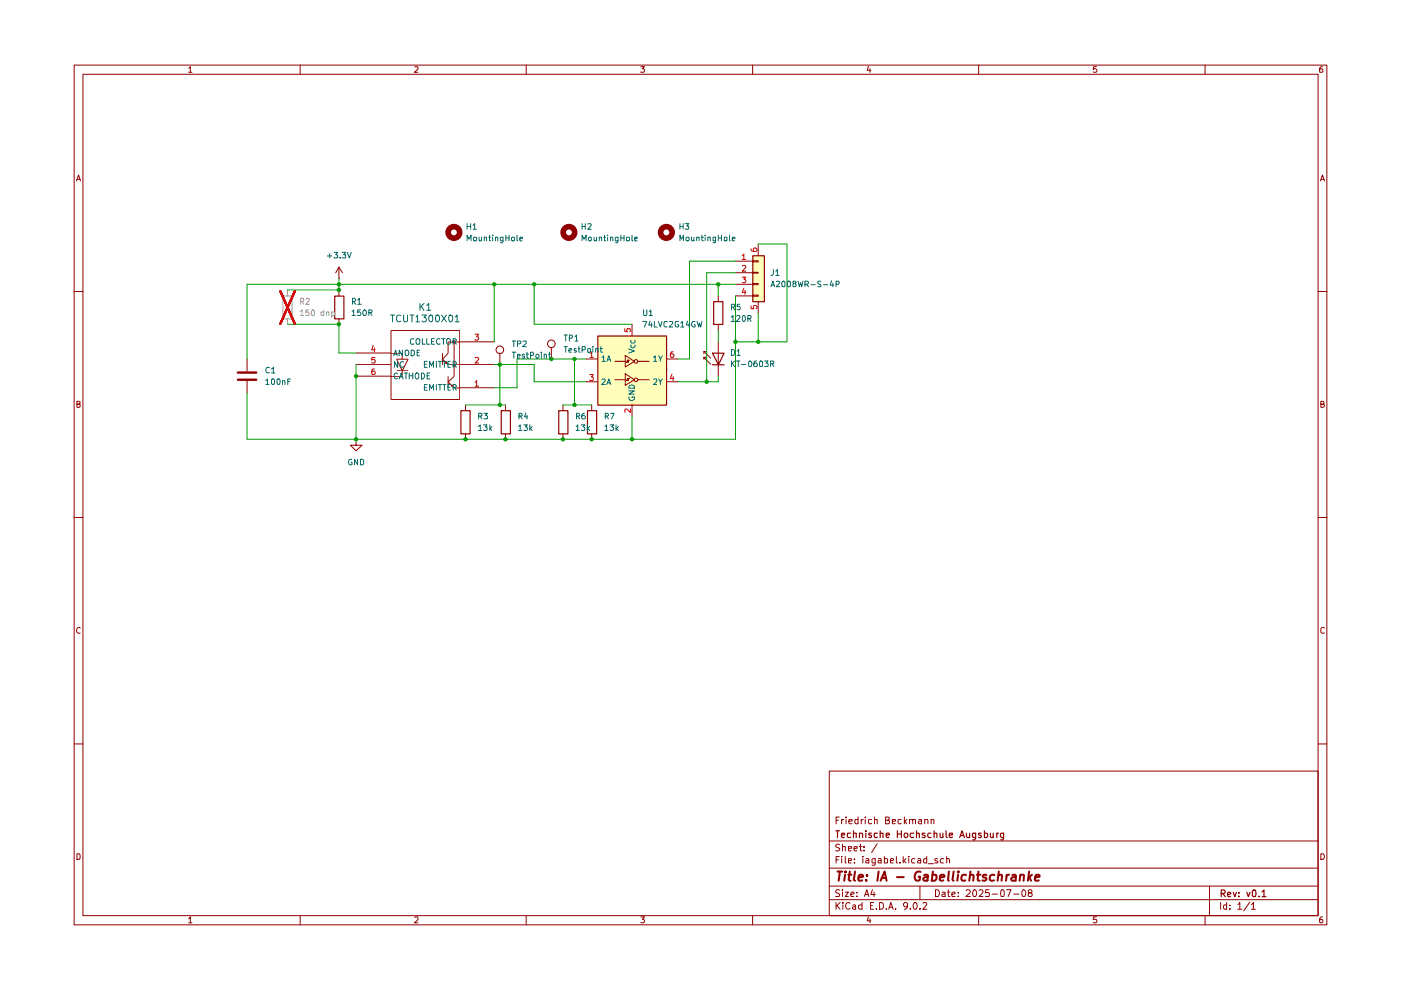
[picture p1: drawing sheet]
<svg xmlns="http://www.w3.org/2000/svg" width="297mm" height="210mm" viewBox="0 0 297 210" stroke-linecap="round" stroke-linejoin="round" font-family="sans-serif">
<g fill="none" stroke="#910000" stroke-width=".21">
<path d="M15.7 13.8h265.6v182.3h-265.6zM17.6 15.7h261.9v178.4h-261.9zM40 14.5l.4-.4v1.2M40 15.3h.7M63.6 13.8v1.9M87.9 14.2l.6-.1 .1 .5-.7 .7h.7M111.6 13.8v1.9M135.9 14.1h.7l-.4 .5 .4 .2v.4l-.1 .1-.6-.1M159.6 13.8v1.9M184.1 14.1l-.2 .8h.7M184.5 14.6v.7M207.5 13.8v1.9"/>
<path d="M232.5 14.1h-.6l-.1 .6 .2-.1h.3l.3 .2v.4l-.2 .1-.6-.1M255.5 13.8v1.9M280.4 14.1h-.4l-.2 .3v.8l.6 .1v-.7h-.4l-.2 .2M16.2 38.4l.5-1.3 .4 1.3M16.3 38h.6M280 38.4l.4-1.3 .4 1.3M280.1 38h.6M15.7 61.8h1.9M279.5 61.8h1.8M16.3 85.7l.6-.1v-.4l-.6-.1v1.3h.5l.2-.2v-.4l-.3-.1M280 85.7l.6-.1v-.4l-.6-.1v1.3h.6l.2-.5-.3-.2M15.7 109.7h1.9"/>
<path d="M279.5 109.7h1.8M17 133.2v-.1a.58 .58 0 0 0-.8 .5 .58 .58 0 0 0 .8 .6M280.8 133.2l-.2-.2-.5 .2-.1 .8a.52 .52 0 0 0 .8 .2M15.7 157.7h1.9M279.5 157.7h1.8M175.8 163.5h103.7v30.6h-103.7zM175.8 178.3h103.7M177.3 173.9h.5M177.9 173.2h-.6v1.5M178 179.1l-.6-.1-.2 .2 .2 .5 .6 .3-.2 .4-.6-.1M178.4 173.7v1M178.6 179.6l.6-.1v.9"/>
<path d="M178.6 179v1.4M178.9 173.7h-.3l-.2 .3M179.4 173.2v.2M179.4 173.7v1M179.9 179.9l.7-.1-.1-.3h-.6v.8h.6M180 174.2l.7-.1v-.4h-.6l-.1 .2v.6l.2 .2 .5-.1M181.1 179.9l.7-.1-.1-.3h-.5l-.1 .2 .1 .6h.5M181.9 173.7h-.6l-.1 .3 .1 .6h.6M181.9 173.2v1.5M182.2 179.5h.6M182.4 179v1.3l.4 .1M182.6 173.7v1"/>
<path d="M183 173.7h-.2l-.2 .3M183.2 179.5v.2M183.4 173.2v.2M183.4 173.7v1M184.8 173.7h-.6l-.1 .3 .1 .6h.6M185.4 173.8l.6-.1v1M185.4 173.2v1.5M186 178.9l-1.2 1.9M187.8 173.9l.6-.1 .1-.4-.2-.2h-.5v1.5h.6l.2-.3v-.2l-.3-.3M189.2 174.2l.7-.1-.1-.4h-.6v.9h.6M191.1 173.7h-.5l-.2 .3v.4l.2 .3 .5-.1M191.7 173.2v1.5"/>
<path d="M191.8 174.1l.4 .6M192.2 173.7l-.5 .5M192.8 173.8l.6-.1 .1 1M192.8 173.7v1M193.5 173.9v-.2h.5l.1 1M194.8 173.7h.5l.1 1M195.4 174.1h-.4l-.3 .2 .3 .4 .4-.1M196.1 173.8l.6-.1v1M196.1 173.7v1M197.4 173.8l.5-.1 .1 1M197.4 173.7v1M16.3 181h.5l.2 .3v.6l-.2 .3h-.5z"/>
<path d="M40 194.8l.4-.4v1.3M40 195.7h.7M63.6 194.1v2M87.9 194.6l.2-.2h.3l.2 .2v.4l-.7 .7h.7M111.6 194.1v2M135.9 194.4h.7l-.4 .5 .3 .1v.6h-.6M159.6 194.1v2M175.8 190.8h103.7M175.8 187.9h103.7M175.8 184.1h103.7M177.3 191.3v1.5M177.3 182.3h.5"/>
<path d="M177.4 191.9l.7 .9M177.9 181.6h-.6v1.4M178 188.7l-.6-.1-.1 .2v.4l.5 .2 .2 .4-.1 .3h-.7M178.1 191.3l-.8 .9M178.4 181.6v.1M178.4 182v1M178.6 188.6v.2M178.6 189.1v1M178.7 191.3v.2M178.7 191.9v.9M179.2 189.1h.7l-.7 1h.7M179.2 181.6v1.4h.2"/>
<path d="M179.9 182.5l.7-.1-.1-.3h-.6v.9h.6M180.2 191.5a.68 .68 0 0 0-.9 .4 .68 .68 0 0 0 .6 .9l.3-.2M180.4 189.7l.7-.2-.2-.4-.5 .2v.6l.1 .2h.5M180.8 191.9h.4l.2 .1v.8M181.2 182.9v.1M181.2 182.1v.2M181.4 192.2l-.6 .1-.1 .1 .3 .4 .4-.1M181.7 190v.1M181.7 189.2v.1M182.8 191.9h-.7l-.1 .6a.52 .52 0 0 0 .8 .2M182.8 191.3v1.5M182.9 181.6v.1"/>
<path d="M182.9 182v1M183.2 180.3v.1M183.3 190.1l.5-1.5 .4 1.5M183.4 189.7h.7M183.6 182.1h.6v.9h-.6l-.1-.4 .7-.2M184.1 194.4l-.2 .8h.7M184.5 194.8v.9M184.5 192h.5M185 188.6l-.4 1.1h1M185.2 191.3h-.7v1.5h.7M185.3 189.1v1M185.6 182l-.1 1.4h-.6"/>
<path d="M185.6 182.1l-.5-.1-.2 .2v.7l.7 .1M185.8 192.6v.2M186.2 182.1l.5-.1 .1 .3v.7h-.6v-.4l.6-.2M186.5 191.3a.73 .73 0 0 1 .9 .8 .73 .73 0 0 1-.9 .7zM187.5 181.6v1.4h.6l.1-.8-.3-.2-.4 .1M187.9 192.6v.2M188.4 192.8l.5-1.5 .5 1.5M188.5 192.4h.7M188.8 182.5l.7-.1-.1-.3-.5-.1-.1 .3 .1 .7h.5M189.9 192.6v.2M190 181.6v1.2l.3 .2M190.8 182.9v.1"/>
<path d="M191.5 181.6v1.4M191.7 182.5l.4 .5M192.1 182l-.6 .6M192.4 191.9l-.2 .3-.4 .1-.2-.4v-.3l.2-.3 .6 .3-.1 .8-.3 .4h-.3M192.7 181.6v.1M192.7 182v1M193 192.6v.2M193.9 191.3a.78 .78 0 0 1 .6 .6 .78 .78 0 0 1-.2 .8l-.2 .1a.8 .8 0 0 1-.5-.7 .8 .8 0 0 1 .3-.8zM193.9 182.1l-.4-.1-.2 .3 .1 .6 .5 .1M194.6 182.1l.4-.1 .2 .3v.7h-.6l-.1-.4 .7-.2M195 192.6v.2M195 187.9v2.9"/>
<path d="M195.7 191.5l.2-.2h.3l.3 .5-.9 1h.9M196.5 181.6v1.4h-.5l-.2-.7 .3-.3 .4 .1M196.8 183.1h1.1M198.3 188.6a.81 .81 0 0 1 .9 .5 .81 .81 0 0 1-.3 1h-.6zM198.8 182.1a.36 .36 0 0 0-.6 .2l.7 .4-.1 .3h-.6M199.8 189.2h.6v.9h-.6l-.1-.4 .7-.2M200 182.1l-.4-.1-.2 .3 .1 .7h.5M200.7 182.2v-.1a.36 .36 0 0 1 .6 .2v.7M200.7 181.6v1.4M200.9 189.1h.5M201.1 188.6v1.3v.2h.3M201.8 189.7l.7-.2v-.3l-.4-.1-.3 .2 .1 .8h.6"/>
<path d="M203.2 190v.1M203.2 189.2v.1M204.9 188.8l.1-.2h.4l.3 .5-.1 .2-.8 .8h.9M206.6 188.6a.87 .87 0 0 1 .2 1.5h-.3l-.3-.5 .1-.6zM207.5 194.1v2M207.6 188.8l.6-.2 .2 .4-.1 .3-.7 .8h.8M209.7 188.6h-.7l-.1 .7h.8v.8l-.8-.1M210.4 189.6h1.1M212.2 188.8l.4-.2 .3 .4v.8l-.2 .3-.5-.1zM213.4 188.6h.9l-.5 1.5M214.9 189.6h1.1M217 188.6a.87 .87 0 0 1 .2 1.5h-.3l-.3-.5 .1-.6z"/>
<path d="M218.3 189.3l-.3-.3 .2-.3 .4-.1 .2 .4-.2 .3-.5 .1-.1 .4 .2 .3 .6-.1v-.4l-.2-.3M232.5 194.4h-.6l-.1 .6h.7v.6h-.7M255.5 194.1v2M256.4 187.9v6.2M258.8 191.3v1.5M260.1 191.9h-.5l-.2 .2v.4l.2 .3 .5-.1M260.1 191.3v1.5M260.7 192.6v.2M260.7 191.9v.1M262.4 191.8l.5-.5v1.5M262.4 192.8h.9M265 191.3l-1.3 1.8"/>
<path d="M265.3 191.8l.4-.5v1.5M265.3 192.8h.9M280 181h.6l.1 .3 .1 .4-.2 .5h-.6zM280.4 194.4h-.3l-.3 .3 .1 .9a.36 .36 0 0 0 .6-.2v-.2a.35 .35 0 0 0-.4-.3 .35 .35 0 0 0-.3 .3"/>
</g>
<g fill="none" stroke="#910000" stroke-width=".25">
<path d="M177.2 176.1h.8M177.6 176.1v1.5M178.4 177.1l.7-.1-.1-.3h-.5l-.1 .1 .1 .7h.5M180.4 176.7h-.7v.7l.2 .2 .5-.1M180.9 176.7h.6v.9M180.9 176.1v1.5M182.2 176.7h.6l.1 .9M182.2 176.7v.9M183.6 176.1v.1M183.6 176.7v.9M184.8 176.7h-.6v.1l.6 .4v.3h-.6M186 176.7h-.6l-.1 .2 .1 .6h.6"/>
<path d="M186.6 176.7h.6v.9M186.6 176.1v1.5M187.9 177.1l.7-.1-.1-.3h-.5l-.1 .1 .1 .7h.5M190.3 176.1v1.5M190.3 176.8h.8M191.1 176.1v1.5M191.8 176.7h.5l.2 .2v.4l-.3 .3h-.2l-.3-.3zM193.7 176.7h-.6l-.1 .6a.52 .52 0 0 0 .7 .2M194.3 176.7h.5l.1 .9M194.3 176.1v1.5M196.1 176.7h-.5l-.1 .1 .6 .4v.3h-.6M197.4 176.7h-.5l-.2 .2v.4l.2 .3 .5-.1"/>
<path d="M198 176.7h.6v.9M198 176.1v1.5M199.3 176.7l.1 .8 .3 .1 .2-.2M199.9 176.7v.9M200.6 176.1v1.2l.2 .3M201.3 177.1l.6-.1v-.3h-.5l-.1 .1 .1 .7h.5M203.5 177.6l.5-1.5 .5 1.5M203.6 177.2h.7M204.9 176.7v.6a.37 .37 0 0 0 .3 .3 .37 .37 0 0 0 .4-.2M205.6 176.7v.9M206.9 177.5h-.6v-.8h.6v1.1l-.3 .3-.3-.1M208 176.7h-.5l-.1 .1 .6 .4v.3h-.6"/>
<path d="M208.7 176.7h.5l.2 .2v.4l-.3 .3-.4-.1M208.7 176.1v1.5M210 176.7v.6a.36 .36 0 0 0 .6 .2v-.1M210.6 176.7v.9M211.3 176.7v.9M211.7 176.7h-.3l-.1 .2M212.8 177.5l-.4 .1-.3-.3 .2-.6h.5v1.1l-.3 .3-.3-.1M258.9 189.4h.8l.1-.5-.4-.2h-.5v1.4M259.3 189.4l.5 .7M260.3 189.7l.7-.2-.2-.3h-.4l-.1 .2v.5l.1 .2 .5-.1M261.5 189.2l.3 .9 .3-.9M262.7 190v.1"/>
<path d="M262.7 189.3v.1M264.3 189.2l.4 .9 .3-.9M265.5 188.9l.4-.2a.82 .82 0 0 1 .2 1.3h-.5zM267 190v.1M267.6 189.1l.4-.4v1.4M267.6 190.1h.8"/>
</g>
<g fill="none" stroke="#910000" stroke-width=".42">
<path d="M177.6 184.8h1M178.1 184.8l-.3 1.9M179.2 185.5l-.2 1.2M179.3 184.8v.2M179.8 185.5h.7M180.2 184.8l-.3 1.7 .5 .2M181.3 184.8l-.3 1.7 .3 .2M182 186.1l1-.2-.1-.4a.6 .6 0 0 0-.9 .2v.9h.8M183.7 186.6v.1M183.8 185.5v.2M186.3 184.8l-.3 1.9M186.7 186.7l.9-1.9 .4 1.9"/>
<path d="M187 186.1h.9M190.2 186h1.4M195.2 184.9a.91 .91 0 0 0-1 .1 .91 .91 0 0 0-.3 .9 .67 .67 0 0 0 .2 .7 .67 .67 0 0 0 .8 0l.2-.7h-.4M195.9 185.5h.8l-.1 1.2M196.8 185.9l-.7 .1-.3 .2v.4l.2 .1 .7-.1M197.7 185.5h.8l.1 .8-.5 .4-.6-.1M197.8 184.8l-.3 1.9M199.3 186.1l1-.2-.1-.4a.6 .6 0 0 0-.9 .2v.9h.7M201.2 184.8l-.2 1.7 .2 .2M202.2 184.8l-.3 1.7 .3 .2M203.1 185.5l-.1 1.2M203.2 184.8l-.2 .1h.3l-.1-.1-.1 .2"/>
<path d="M204.8 185.5h-.7l-.3 .8 .3 .4 .6-.1M205.7 185.6l.2-.1h.4v1.2M205.8 184.8l-.3 1.9M207.1 185.5h.8M207.4 184.8l-.1 1.7 .4 .2M209.1 185.5a.48 .48 0 0 0-.7 .3l.1 .2 .6 .1v.4a.6 .6 0 0 1-.8 .1M210.8 185.5a.65 .65 0 0 0-.9 .3v.8a.64 .64 0 0 0 .8 0M211.7 185.6l.2-.1h.5v1.2M211.8 184.8l-.3 1.9M213.5 185.5l-.2 1.2M214 185.5l-.6 .3M214.6 185.5h.7v1.2"/>
<path d="M215.4 185.9l-.7 .1-.3 .2 .1 .4 .1 .1 .7-.1M216.3 185.6l.3-.1h.5l-.1 1.2M216.3 185.5l-.1 1.2M218.2 184.8l-.3 1.9M218.2 186l.4 .7M218.8 185.5l-.8 .6M219.5 186.1l.9-.2v-.4h-.8l-.2 1 .2 .2 .6-.1"/>
</g>
<path d="M59.5 61.8l3 6.8M62.5 61.8l-3 6.8" fill="none" stroke="#f10000" stroke-width=".42"/>
<g fill="#ffb">
<path d="M126.7 71.2h14.6v14.7h-14.6z"/>
<path d="M159.6 54.2h2.4v9.7h-2.4z"/>
</g>
<path d="M59.5 61.8l3 6.8M62.5 61.8l-3 6.8" fill="none" stroke="#f10000" stroke-width=".42"/>
<path d="M159.6 54.2h2.5v9.8h-2.5zM126.8 71.2h14.5v14.7h-14.5zM151.1 74.9h2.4l-1.2 2.4zM151.1 77.3h2.4M151.3 64h2v4.8h-2zM118.5 87.1h1.9v4.9h-1.9zM124.6 87.1h1.9v4.9h-1.9z" fill="none" stroke="#910000" stroke-width=".25"/>
<g fill="none" stroke="#910000" stroke-width=".21">
<path d="M155.9 55.4h3.7M155.9 57.8h3.7M159.6 55.3h1.2v.2h-1.2zM159.6 57.7h1.2v.2h-1.2zM160.8 51.7v2.5M82.9 70.1h14.6v14.6M95 72.5h2.5M96.5 77.3h1M116.9 73.7v2.4M124.3 76.1h2.4M130.4 76.6h2.2M132.6 75.4l1.9 1.2-1.9 1.2z"/>
<path d="M132.6 79.2l1.9 1.3-1.9 1.2zM132.7 76.8h.5v-.4h-.2v.4M133.2 76.4h.3M134 68.7v2.5M135.2 76.6h2.4M141.3 76.1h2.4M149.2 76.2v-.4h.5h-.5l1.5 1.4M149.2 74.5v.5M149.7 74.5h-.5l1.5 1.4M152.3 62.7v1.2M152.3 68.7v1.3M152.3 72.5v7.3"/>
<path d="M155.9 60.3h3.7M155.9 62.7h3.7M159.6 60.1h1.2v.3h-1.2zM159.6 62.6h1.2v.2h-1.2zM160.8 63.9v2.5M96.3 82.3h1.2M119.4 85.9v1.1M119.4 91.9v1.2M124.3 80.9h2.4M125.4 85.9v1.1M125.4 91.9v1.2M130.4 80.5h2.2"/>
<path d="M132.7 80.7h.5v-.4h-.2v.4M133.2 80.3h.3M134 85.9v2.4M135.2 80.5h2.4M141.3 80.9h2.4"/>
<circle cx="116.9" cy="72.9" r=".8"/>
<circle cx="134.8" cy="76.6" r=".38"/>
<circle cx="134.8" cy="80.5" r=".38"/>
</g>
<g fill="none" stroke="#b90000" stroke-width=".21">
<path d="M157.4 54.2l.3-.4v1.2M157.4 56.4l.6-.1 .1 .3-.7 .9h.7M157.4 58.8h.7l-.4 .4 .4 .2-.1 .5h-.6M157.4 55h.7M159.2 52.7l.1 .5a.92 .92 0 0 0 1.2-.1v-.3l-.3-.2h-.3l-.2 .1v.5l.2 .1M125 79.4h.8l-.4 .5 .4 .1v.5l-.2 .2h-.4l-.2-.2M125.1 74.9l.3-.3v1.2M125.1 75.8h.7M132.5 69.7v.6l.5 .1v-.7h.6v.7M142.5 79.3l-.4 1h.8M142.7 74.6a.55 .55 0 0 0-.6 .5l.1 .6a.42 .42 0 0 0 .6 0 .42 .42 0 0 0 0-.6l-.4-.1-.3 .3M142.7 79.8v.9"/>
<path d="M157.7 61.1l-.3 .9h.7M158 61.6v.8M159.2 64.9v.5h.6l-.1-.5 .2-.1h.3l.3 .2-.2 .4M133.7 86.7v.8l-.9-.8-.3 .2 .1 .5"/>
</g>
<g fill="none" stroke="#006665" stroke-width=".21">
<path d="M127.6 75.8l.4-.4v1.2M127.6 76.6h.7M128.7 76.6l.4-1.2 .4 1.2M128.8 76.3h.5M133.3 74l1.2 .4-1.2 .4M133.8 73.2l-.1 .4a.48 .48 0 0 0 .6 .1 .48 .48 0 0 0 .3-.5M133.8 72.1l-.1 .5 .2 .1h.5l.3-.3-.1-.3M138.6 75.8l.3-.4v1.2M138.6 76.6h.6M139.7 75.4l.3 .7 .4-.7M140 76.1v.5M127.6 80.4l.6-.1 .1 .4-.7 .8h.7"/>
<path d="M128.7 81.5l.4-1.2 .4 1.2M128.8 81.2h.5M133.3 82.9h1.2l-1.2 .7h1.2M133.4 84.2a.61 .61 0 0 0 .3 .7 .61 .61 0 0 0 .8-.2v-.5h-.5v.1M133.4 81.9a.72 .72 0 0 1 1.1 0v.4h-1.2zM138.6 80.4h.6v.5l-.6 .6h.6M139.7 80.3l.3 .6 .4-.6M140 80.9v.6"/>
</g>
<g fill="none" stroke="#910000" stroke-width="1.2">
<circle cx="96.2" cy="49.3" r="1.23"/>
<circle cx="120.6" cy="49.3" r="1.23"/>
<circle cx="141.3" cy="49.3" r="1.23"/>
</g>
<path d="M95.7 81.9l.2-.2 .4 .6z" fill="#910000"/>
<path d="M95 77.3h.9M95 79.8v2.5M96 77.3l.3 .3 .3-.3M96.3 72.5v7.3l-1.3 1.2 .9 .9M95.6 81.9l.3-.3 .3 .6" fill="none" stroke="#910000" stroke-width=".21"/>
<path d="M96.2 72.4l.2 .1-.1 .1-.2-.1z" fill="none" stroke="#910000" stroke-width=".51"/>
<path d="M94.8 76.8l.2 .5-.6-.2z" fill="#910000"/>
<g fill="none" stroke="#910000" stroke-width=".21">
<path d="M71.9 59h.1M71.9 56.6v2.4M71.9 56.6l-.7 1.2M71.9 56.6l.7 1.2M52.4 76.1v2.6M71.9 61.5v1.2M71.9 67.6v1.1M75.5 77.3h7.4M75.5 74.8h7.4M82.9 74.9h2.4v1.3M82.9 70.1v14.6h14.6M84.1 78.6h2.4"/>
<path d="M84.1 76.2h2.4l-1.2 2.4zM85.3 78.6v1.2h-9.8M93.8 74.9v2.4M94.4 77l.3-.3 .3 .6M95 72.5v2.4l-1.2 1.3 1 .9M97.4 77.3h7.4M97.4 72.5h7.4M106 74.8v2.5M52.4 80.7v2.7M75.5 93.1v1.3h1.3l-1.3 1.2-1.2-1.2h1.2M75.5 93.1h.1M97.4 82.2h7.4"/>
<path d="M98.7 85.9v1.1M98.7 91.9v1.2M107.2 85.9v1.1M107.2 91.9v1.2"/>
<circle cx="106" cy="74.2" r=".8"/>
</g>
<path d="M79.1 73.2l-.3 1h.8M79.4 78.2l-.4 .1-.2 .9 .3 .2 .4-.1 .1-.4-.3-.2h-.2l-.3 .2M79.4 73.7v.9M79.5 75.8h-.6l-.1 .6 .2-.2h.3l.3 .3v.3l-.2 .2-.6-.1M100.7 75.9l.5-.1 .3 .2-.8 1h.8M100.7 70.9h.8l-.4 .5 .3 .1 .1 .4-.3 .2h-.3l-.2-.1M100.7 81l.4-.3v1.2M100.7 81.9h.8" fill="none" stroke="#b90000" stroke-width=".21"/>
<g fill="none" stroke="#006665" stroke-width=".21">
<path d="M83.5 75.4l.4-1.1 .3 1.1M83.5 75.1h.6M84.3 79.2l-.3-.1a.6 .6 0 0 0-.5 .7 .6 .6 0 0 0 .7 .5l.1-.1M84.3 76.6v1.3l-.7-1.3v1.3M84.7 79.9h.6M85.3 74.3v1.1l-.7-1.1v1.1M85.6 76.8l-.3-.2a.6 .6 0 0 0-.5 .7 .6 .6 0 0 0 .7 .5l.1-.1M85.7 79.1h.7M85.9 74.4l.2-.1h.4a.86 .86 0 0 1-.1 1.1l-.5-.1zM86.1 79.1v1.2M86.8 79.1v1.2M86.8 79.7h.7"/>
<path d="M87.2 74.3h.5l.2 .2v.7l-.4 .2h-.3zM87.5 79.1v1.2M87.8 71.9h-.1a.45 .45 0 0 0-.7 .2v.6l.2 .3 .6-.1M88.3 72l.2-.2 .5 .2v.6l-.1 .4h-.5l-.2-.4zM88.3 79.1l.5 .1v.9l-.3 .2h-.2a.86 .86 0 0 1 0-1.2zM88.4 74.8h.4M89 74.3h-.6v1.1h.6M89.4 79.1a.64 .64 0 0 1 .7 .6 .64 .64 0 0 1-.7 .6zM89.5 71.8v1.2h.6M90 77.2h.4M90.5 71.8v1.2h.6M90.6 76.6h-.6v1.3h.6"/>
<path d="M90.6 79.7h.4M91.1 77.9v-1.3l.4 1 .4-1v1.3M91.2 79.1h-.6v1.2h.6M91.5 72.4h.4M92.1 71.8h-.6v1.2h.6M92.5 76.6v1.3M92.9 76.6h.7M93.3 71.9a.61 .61 0 0 0-.8 .3 .61 .61 0 0 0 .3 .8l.5-.1M93.3 76.6v1.3M93.6 71.8h.8M93.9 76.6h.6M94 71.8v1.2"/>
<path d="M94.2 76.6v1.3M94.7 72l.3-.2 .5 .2v.8l-.2 .2h-.4l-.2-.2zM95 77.2h.3M95.5 76.6h-.5v1.3h.5M96.1 77.3l.6-.1v-.3l-.2-.3h-.4v1.3M96.1 72.4h.5l.1-.2v-.3l-.6-.1v1.2M96.3 77.3l.4 .6M96.3 72.4l.4 .6M84.6 80.3l.5-1.2 .4 1.2M90 82.1h.4M90.6 81.5h-.6v1.2h.6M91.1 82.7v-1.2l.4 .9 .4-.9v1.2"/>
<path d="M92.5 81.5v1.2M92.9 81.5h.7M93.3 81.5v1.2M93.9 81.5h.6M94.2 81.5v1.2M95 82.1h.3M95.5 81.5h-.5v1.2h.5M96.1 82.1h.5l.1-.1v-.4l-.6-.1v1.2M96.3 82.1l.4 .6"/>
</g>
<path d="M71 62.8h1.9v4.8h-1.9zM97.7 87.1h2v4.9h-2zM106.3 87.1h1.9v4.9h-1.9z" fill="none" stroke="#910000" stroke-width=".25"/>
<path d="M50.4 79h3.9M50.4 80.5h3.9" fill="none" stroke="#910000" stroke-width=".51"/>
<path d="M60 62.8h1.9v4.8h-1.9z" fill="none" stroke="#a0a0a0" stroke-width=".25"/>
<path d="M60.9 61.5v1.2M60.9 67.6v1.1" fill="none" stroke="#a0a0a0" stroke-width=".21"/>
<path d="M59.5 61.8l3 6.8M62.5 61.8l-3 6.8" fill="none" stroke="#f10000" stroke-width=".42"/>
<g fill="none" stroke="#090" stroke-width=".21">
<path d="M71.9 59v2.5h-11M155.9 55.4h-9.7v20.7h-2.5M155.9 57.8h-6.1v23.1M160.8 51.7h6v20.8h-10.9M60.9 68.7h11v6.1h3.6M75.5 77.3v15.8M104.8 77.3h8.5v3.6h11M104.8 60.3v12.2M106 77.3v8.6M113.3 60.3v8.4h20.7M121.8 76.1v9.8M124.3 76.1h-14.7v6.1h-4.8"/>
<path d="M152.3 79.8v1.1h-8.6M152.3 60.3v2.4M152.3 70v2.5M155.9 62.7v30.4h-103.5v-9.7M155.9 60.3h-103.5v15.8M160.8 66.4v6.1M98.7 85.9h8.5M119.4 85.9h6M134 88.3v4.8"/>
</g>
<g fill="#090">
<circle cx="149.8" cy="80.9" r=".47"/>
<circle cx="121.8" cy="76.1" r=".47"/>
<circle cx="119.4" cy="93.1" r=".47"/>
<circle cx="134" cy="93.1" r=".47"/>
<circle cx="125.4" cy="93.1" r=".47"/>
<circle cx="152.3" cy="60.3" r=".47"/>
<circle cx="116.9" cy="76.1" r=".47"/>
<circle cx="121.8" cy="85.9" r=".47"/>
<circle cx="160.8" cy="72.5" r=".47"/>
<circle cx="155.9" cy="72.5" r=".47"/>
<circle cx="113.3" cy="60.3" r=".47"/>
<circle cx="104.8" cy="60.3" r=".47"/>
<circle cx="71.9" cy="60.3" r=".47"/>
<circle cx="71.9" cy="68.7" r=".47"/>
<circle cx="71.9" cy="61.5" r=".47"/>
<circle cx="75.5" cy="93.1" r=".47"/>
<circle cx="75.5" cy="79.8" r=".47"/>
<circle cx="98.7" cy="93.1" r=".47"/>
<circle cx="107.2" cy="93.1" r=".47"/>
<circle cx="106" cy="77.3" r=".47"/>
<circle cx="106" cy="85.9" r=".47"/>
</g>
<g fill="none" stroke="#006665" stroke-width=".21">
<path d="M69.4 54.3h.9M69.9 53.8v.9M70.8 53.5h.8l-.4 .5 .4 .2v.3l-.2 .2-.6-.1M72.1 54.6v.1M72.5 53.5h.8l-.4 .5 .4 .1v.5h-.8M73.6 53.5l.5 1.2 .4-1.2M99 51.1v-1.2l.5 .8 .4-.8v1.2M99 48h.8M99 47.4v1.2M99.8 47.4v1.2M100.3 47.8l.3-.4v1.2M100.3 48.6h.7"/>
<path d="M100.5 50.3h.4l.2 .2v.4l-.2 .2h-.4zM101.6 50.3v.8l.5-.1M102.1 50.3v.8M102.7 50.4l.4-.1 .1 .8M102.7 50.3v.8M103.6 50.3h.4M103.8 49.9v1l.2 .2M104.5 49.9v.1M104.5 50.3v.8M105 50.4l.5-.1 .1 .8M105 50.3v.8M106.7 51.1h-.5l-.1-.2v-.4l.1-.2h.5v.9l-.3 .3-.3-.1"/>
<path d="M107.2 50.5h.7M107.2 49.9v1.2M107.9 49.9v1.2M108.4 50.5l.2-.2h.3l.2 .2v.4l-.2 .2h-.3l-.2-.2zM109.6 49.9v1l.2 .2M110.2 50.6l.6-.1-.1-.2h-.4l-.1 .2 .1 .6h.4M123.4 51.1v-1.2l.4 .8 .5-.8v1.2M123.4 47.4v1.2M123.4 48h.7M124.1 47.4v1.2M124.6 47.5l.5-.1 .3 .3-.8 .9h.8M124.9 50.3l.5 .1-.1 .7h-.4z"/>
<path d="M126 50.3v.8l.5-.1M126.5 50.3v.8M127.1 50.4l.4-.1 .1 .8M127.1 50.3v.8M128 50.3h.4M128.2 49.9v1.2h.2M128.8 49.9v.1M128.8 50.3v.8M129.4 50.4l.5-.1v.8M129.4 50.3v.8M131 51.1h-.5v-.8h.5v.9l-.2 .3-.3-.1M131.6 49.9v1.2"/>
<path d="M131.6 50.5h.7M132.3 49.9v1.2M132.9 50.3h.4l.2 .2v.4l-.2 .2h-.4zM134 49.9v1.2h.2M134.6 50.6l.5-.1v-.2h-.5v.8h.5M144.2 51.1v-1.2l.3 .8 .4-.8v1.2M144.2 48h.6M144.2 47.4v1.2M144.8 47.4v1.2M145.3 47.4h.7l-.4 .5 .4 .1v.5h-.7M145.4 50.5l.2-.2h.4v.8h-.4l-.2-.2zM146.6 50.3l.1 .8 .4-.1"/>
<path d="M147.1 50.3v.8M147.7 50.4l.5-.1v.8M147.7 50.3v.8M148.6 50.3h.6M148.8 49.9v1l.1 .2h.3M149.5 49.9v.1M149.5 50.3v.8M150.1 50.4l.5-.1v.8M150.1 50.3v.8M151.7 51.1l-.5-.1 .1-.7h.4v1.1h-.5M152.3 50.5h.7M152.3 49.9v1.2"/>
<path d="M153 49.9v1.2M153.6 50.3h.5v.8l-.5-.1zM154.7 49.9v1l.1 .2M155.3 50.6l.5-.1v-.2h-.5v.2v.6h.5M164 57.1l-.1 1.2-.4 .1M164.5 57.5l.3-.4v1.3M164.5 58.4h.7M164.6 59.7l.5-.1 .2 .3-.7 .9h.7M165.9 59.7l.3-.1 .2 .3v.7l-.1 .2-.4-.1a.78 .78 0 0 1 0-1zM167 59.7l.4-.1a.86 .86 0 0 1 0 1.2l-.4-.1zM169.2 59.6l.3 1.2 .2-.9 .3 .9 .2-1.2M174 59.7h-.5v.4l.5 .2v.3v.2h-.6"/>
<path d="M176.3 59.5l-.3 1h.8M57.1 78l-.5-.1a.61 .61 0 0 0-.2 .8 .61 .61 0 0 0 .7 .3M57.5 78.2l.5-.3v1.2M57.5 79.1h.8M74.6 66l.4-.3v1.2M74.6 66.9h.7M74.7 63.9h.5l.2-.2-.2-.5h-.5v1.3M75 63.9l.4 .6M75.8 63.6h.2l.2-.4v1.3M75.8 64.5h.8M76.4 65.7h-.6v.6l.5-.2 .2 .3v.3l-.2 .2-.5-.1M77.1 65.8h.3a.67 .67 0 0 1 0 1.1l-.3-.1a.78 .78 0 0 1 0-1z"/>
<path d="M78.2 66.3h.6v-.5l-.6-.1v1.2M78.5 66.3l.4 .6M82.8 66.8h.8M83.2 66.8v1.4M85 66.9a.67 .67 0 0 0-1 .6 .67 .67 0 0 0 .9 .7l.1-.1M85.6 66.8v1.2l.2 .2h.4l.2-.2v-1.2M86.9 66.8h.9M87.3 66.8v1.4M88.2 67.2l.3-.4v1.4M88.2 68.2h.8M89 64.3v1.5M89.3 64.9l.6 .9"/>
<path d="M89.5 66.8h.9l-.5 .5 .4 .2 .1 .5-.3 .2-.6-.1M89.9 64.3l-.9 .9M90.5 64.8l.4-.5v1.5M90.5 65.8h.8M91.1 66.9h.5a.93 .93 0 0 1-.3 1.3 .93 .93 0 0 1-.2-1.3zM92.4 66.9l.3-.1a.73 .73 0 0 1 .6 .7 .73 .73 0 0 1-.6 .7l-.3-.1-.1-.5zM93.6 66.8l1 1.4M94.6 66.8l-1 1.4M95.2 66.9l.3-.1a.75 .75 0 0 1 .5 .7 .75 .75 0 0 1-.5 .7l-.3-.1-.1-.5zM96.5 67.2l.4-.4v1.4M96.5 68.2h.8M108.6 74.7h.8"/>
<path d="M108.6 72.3h.8M108.9 72.3v1.2M108.9 74.7v1.2M109.7 75.5l.6-.1-.1-.2h-.5v.7h.5M109.7 72.9l.7-.1 .1-.3-.2-.2h-.6v1.2M110.9 72.4l.6-.1 .1 .5-.8 .7h.8M111.2 75.2l-.3-.1-.2 .2 .2 .2 .3 .1v.3h-.5M111.6 75.1h.5M111.7 74.7v1.1l.4 .1M112.5 75.4l.6-.1 .1-.4-.3-.2h-.4v1.2M113.6 75.4l.4-.3 .3 .3v.3l-.5 .2-.2-.2zM114.8 74.7v.1"/>
<path d="M114.8 75.1v.8M115.4 75.3l.1-.2 .4 .2v.6M115.4 75.1v.8M116.3 75.1h.4M116.5 74.7v1.1l.2 .1M119.6 73.5h.7M119.6 71h.7M119.9 71v1.3M119.9 73.5v1.2M120.6 74.3l.6-.1-.1-.3h-.4l-.1 .2 .1 .6h.4M120.7 71.7l.6-.1v-.5l-.6-.1v1.3M121.9 71.4l.3-.4v1.3"/>
<path d="M121.9 72.3h.7M122.1 73.9h-.4v.4h.4l.1 .2-.1 .2h-.4M122.6 73.9h.4M122.7 73.5v1l.3 .2M123.4 74.2h.5l.2-.2v-.4l-.7-.1v1.2M124.6 74h.6l-.1 .7-.5-.1zM125.7 73.5v.1M125.7 73.9v.8M126.3 74l.5-.1v.8M126.3 73.9v.8M127.2 73.9h.5M127.4 73.5v1l.1 .2h.2"/>
<path d="M136.3 68.2h.8l-.5 1.1M136.5 65.7v1.2h.5l.1-1.2M137.6 66l.4-.3v1.2M137.6 66.9h.7M137.8 68.1l-.2 .8h.7M138.1 68.5v.8M138.7 68.2v1.1h.6M139.6 68.2l.4 1.1 .3-1.1M141.4 68.2h-.5l-.1 .2v.7a.45 .45 0 0 0 .6 .2M142 68.2h.6v.3l-.7 .8h.7M143.8 68.2h-.5l-.2 .2v.7a.52 .52 0 0 0 .8 .2v-.5h-.2M144.3 68.5l.4-.3v1.1"/>
<path d="M144.3 69.3h.7M145.8 68.1l-.3 .8h.8M146.1 68.5v.8M147.4 68.2h-.5a.61 .61 0 0 0-.3 .7 .61 .61 0 0 0 .8 .4v-.5h-.2M147.8 68.2l.3 1.1 .2-.8 .3 .8 .2-1.1M155 67.2l.4-.3v1.3M155 68.2h.8M155.1 65.1l.7-.1v-.4l-.7-.1v1.2M155.1 74.1h.3l.4 .3v.6l-.4 .4h-.3zM155.1 76.5v1.2M155.3 77l.5 .7M155.4 65.1l.4 .6"/>
<path d="M155.8 76.5l-.7 .7M156.1 76.5h.8M156.2 67.1l.2-.2h.3l.2 .2v.3l-.8 .8h.8M156.3 74.4l.3-.3v1.3M156.3 75.4h.6M156.5 76.5v1.2M156.9 64.5h-.5l-.1 .5h.6v.6h-.6M157.2 77.3h.9M157.6 66.9a.68 .68 0 0 1 .5 .6 .68 .68 0 0 1-.5 .7l-.2-.6 .1-.5zM158.6 67.6h.5l.1-.2v-.3l-.1-.2h-.5v1.3M158.8 76.6l.3-.1a.84 .84 0 0 1 .1 1.2h-.3l-.2-.1zM158.9 67.6l.3 .6"/>
<path d="M160.4 76.5l-.4 .1a.94 .94 0 0 0 0 1.1h.4l.2-.1v-.4l-.3-.2h-.2l-.3 .2M161.1 76.6l.3-.1 .3 .3v.8l-.2 .1-.4-.1zM162.1 76.5h.8l-.5 .5 .5 .2-.1 .5-.7-.1M163.4 77.1h.6l.1-.5-.7-.1v1.2M163.5 60.8l.4-1.2 .3 1.2M163.5 60.5h.6M163.7 77.1l.4 .6M168.3 60.1l-.2-.1v-.3h.6v.3l-.6 .3 .1 .5h.4l.2-.2v-.2l-.3-.3M170.7 60.3h.5l.2-.3-.1-.3-.6-.1v1.2M171 60.3l.4 .5M171.9 60.4h1M174.6 60.4h.9"/>
<path d="M176.6 60v.8M177.3 60.3l.6-.1v-.5l-.6-.1v1.2M56.4 80.7l.3-.4v1.2M56.4 81.5h.6M57.5 80.5l.2-.2h.4a.91 .91 0 0 1-.1 1.2l-.5-.2zM58.7 80.5l.2-.2a.6 .6 0 0 1 .6 .6 .6 .6 0 0 1-.4 .6l-.4-.2zM59.9 80.9l.2-.2 .3 .2v.6M59.9 80.7v.8M61 80.9h.4M61.6 80.3h-.6v1.2M74.6 97.5l-.1-.1a.66 .66 0 0 0-.6 .4 .66 .66 0 0 0 .2 .8l.5-.1v-.5h-.2M75.8 97.4v1.2l-.6-1.2v1.2"/>
<path d="M76.4 97.4h.4l.3 .2v.7l-.2 .3h-.5zM101.4 90.4l.4-.3v1.2M101.4 91.3h.8M101.5 88.2h.6l.1-.5-.7-.1v1.2M101.8 88.2l.4 .6M102.5 90.1h.8l-.4 .4 .4 .1v.6h-.8M102.6 87.6h.7l-.4 .5 .4 .2v.5l-.7-.1M103.9 90.1v1.2M103.9 90.8l.4 .5M104.3 90.4l-.4 .5M110 90.4l.3-.3v1.2M110 91.3h.6"/>
<path d="M110 88.2h.6v-.5l-.6-.1v1.2M110.3 88.2l.4 .6M111.1 90.1h.7l-.4 .4 .3 .1v.6h-.6M111.5 87.5l-.3 .9h.7M111.7 88.1v.7M112.3 90.1v1.2M112.5 90.8l.3 .5M112.8 90.4l-.5 .5M122.1 90.4l.4-.3v1.2M122.1 91.3h.7M122.2 88.2h.6v-.5l-.6-.1v1.2M122.5 88.2l.4 .6"/>
<path d="M123.2 90.1h.8l-.4 .4 .3 .1v.6h-.7M123.9 87.6l-.4 .1a.94 .94 0 0 0 0 1.1h.4l.2-.2v-.3l-.3-.2h-.2l-.3 .2M124.5 90.1v1.2M124.6 90.8l.4 .5M125 90.4l-.5 .5M128.2 90.4l.4-.3v1.2M128.2 91.3h.7M128.3 88.2h.5l.2-.1-.1-.4-.6-.1v1.2M128.6 88.2l.4 .6M129.3 90.1h.8l-.4 .4 .3 .1v.6h-.7M129.4 87.6h.8l-.5 1.2M130.6 90.1v1.2"/>
<path d="M130.7 90.8l.4 .5M131.1 90.4l-.5 .5"/>
</g>
<path d="M63.6 66l.5-.3v1.2M63.6 66.9h.8M63.7 63.9h.5l.2-.1v-.4l-.2-.2h-.5v1.3M64.1 63.9l.3 .6M64.9 63.4l.4-.2 .3 .4-.8 .9h.8M65.5 65.7h-.6l-.1 .6 .2-.2h.3l.2 .2v.5h-.7M66.1 65.8l.3-.1a.86 .86 0 0 1 .1 1.2l-.4-.1zM68.6 65.7v1.2h-.4l-.2-.2v-.4l.2-.2h.4M69.2 66.2l.5-.1v.8M69.2 66.1v.8M70.3 66.9h.5v-.8h-.5v1.2" fill="none" stroke="#989898" stroke-width=".21"/>
<path d="M59.5 61.8l3 6.8M62.5 61.8l-3 6.8" fill="none" stroke="#f10000" stroke-width=".42"/>
</svg>
